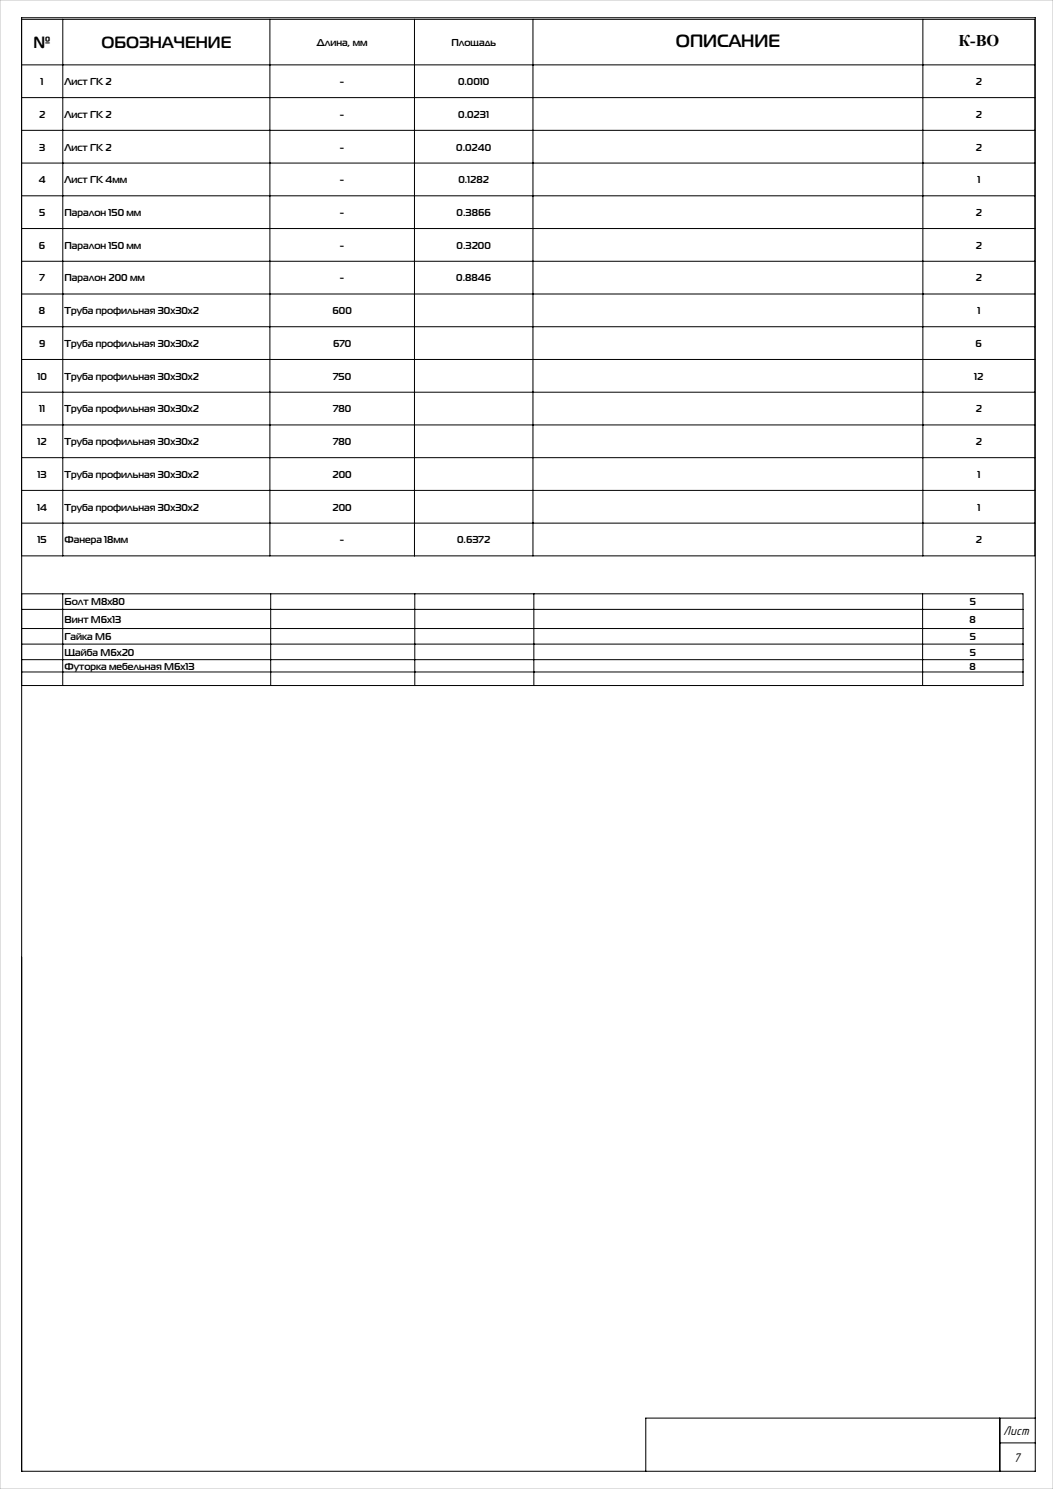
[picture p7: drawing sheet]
<svg xmlns="http://www.w3.org/2000/svg" width="297mm" height="420mm" viewBox="0 0 297 420" stroke-linecap="round" stroke-linejoin="round" font-family="sans-serif">
<defs><g id="words">
<text font-size="5" x="190.6" y="13.4">ОПИСАНИЕ</text>
<g font-size="4.6">
<text x="9.4" y="13.5">№</text>
<text x="28.6" y="13.5">ОБОЗНАЧЕНИЕ</text>
<text x="270.3" y="13">К-ВО</text>
</g>
<g font-size="3.7">
<text x="283" y="404.8">Лист</text>
<text x="285.9" y="412.5">7</text>
</g>
<g font-size="2.8">
<text x="89.4" y="13">Длина, мм</text>
<text x="127.3" y="13">Площадь</text>
<text x="11.5" y="24">1</text>
<text x="18.2" y="24">Лист ГК 2</text>
<text x="95.9" y="24">-</text>
<text x="129.2" y="24">0.0010</text>
<text x="275.2" y="24">2</text>
<text x="11" y="33.2">2</text>
<text x="18.2" y="33.2">Лист ГК 2</text>
<text x="95.9" y="33.2">-</text>
<text x="129.3" y="33.2">0.0231</text>
<text x="275.2" y="33.2">2</text>
<text x="11" y="42.5">3</text>
<text x="18.2" y="42.5">Лист ГК 2</text>
<text x="95.9" y="42.5">-</text>
<text x="128.7" y="42.5">0.0240</text>
<text x="275.2" y="42.5">2</text>
<text x="10.9" y="51.7">4</text>
<text x="18.2" y="51.7">Лист ГК 4мм</text>
<text x="95.9" y="51.7">-</text>
<text x="129.3" y="51.7">0.1282</text>
<text x="275.7" y="51.7">1</text>
<text x="11" y="60.9">5</text>
<text x="18.2" y="60.9">Паралон 150 мм</text>
<text x="95.9" y="60.9">-</text>
<text x="128.8" y="60.9">0.3866</text>
<text x="275.2" y="60.9">2</text>
<text x="11" y="70.2">6</text>
<text x="18.2" y="70.2">Паралон 150 мм</text>
<text x="95.9" y="70.2">-</text>
<text x="128.8" y="70.2">0.3200</text>
<text x="275.2" y="70.2">2</text>
<text x="11.1" y="79.4">7</text>
<text x="18.2" y="79.4">Паралон 200 мм</text>
<text x="95.9" y="79.4">-</text>
<text x="128.7" y="79.4">0.8846</text>
<text x="275.2" y="79.4">2</text>
<text x="11" y="88.6">8</text>
<text x="18.2" y="88.6">Труба профильная 30х30х2</text>
<text x="93.8" y="88.6">600</text>
<text x="275.7" y="88.6">1</text>
<text x="11" y="97.9">9</text>
<text x="18.2" y="97.9">Труба профильная 30х30х2</text>
<text x="93.9" y="97.9">670</text>
<text x="275.2" y="97.9">6</text>
<text x="10.6" y="107.1">10</text>
<text x="18.2" y="107.1">Труба профильная 30х30х2</text>
<text x="94" y="107.1">750</text>
<text x="274.8" y="107.1">12</text>
<text x="11" y="116.3">11</text>
<text x="18.2" y="116.3">Труба профильная 30х30х2</text>
<text x="94" y="116.3">780</text>
<text x="275.2" y="116.3">2</text>
<text x="10.6" y="125.6">12</text>
<text x="18.2" y="125.6">Труба профильная 30х30х2</text>
<text x="94" y="125.6">780</text>
<text x="275.2" y="125.6">2</text>
<text x="10.6" y="134.8">13</text>
<text x="18.2" y="134.8">Труба профильная 30х30х2</text>
<text x="93.8" y="134.8">200</text>
<text x="275.7" y="134.8">1</text>
<text x="10.5" y="144">14</text>
<text x="18.2" y="144">Труба профильная 30х30х2</text>
<text x="93.8" y="144">200</text>
<text x="275.7" y="144">1</text>
<text x="10.6" y="153.3">15</text>
<text x="18.2" y="153.3">Фанера 18мм</text>
<text x="95.9" y="153.3">-</text>
<text x="128.9" y="153.3">0.6372</text>
<text x="275.2" y="153.3">2</text>
<text x="18.2" y="170.8">Болт М8х80</text>
<text x="273.5" y="170.8">5</text>
<text x="18.2" y="175.7">Винт М6х13</text>
<text x="273.5" y="175.7">8</text>
<text x="18.2" y="185">Щайба М6х20</text>
<text x="18.2" y="180.6">Гайка М6</text>
<text x="273.5" y="180.6">5</text>
<text x="273.5" y="185">5</text>
<text x="18.2" y="188.9">Футорка мебельная М6х13</text>
<text x="273.5" y="188.9">8</text>
</g>
</g></defs>
<g fill="none" stroke="#000" stroke-width=".28">
<path d="M6.1 5.4h285.8v151.4h-285.8zM6.1 18.3h285.8M6.1 5h285.9v410h-285.9zM17.7 5.4v151.4M76.1 5.4v151.4M116.9 5.4v151.4M150.3 5.4v151.4M260.3 5.4v151.4M6.1 27.5h285.8M6.1 36.8h285.8M6.1 46h285.8M6.1 55.2h285.8"/>
<path d="M6.1 64.5h285.8M6.1 73.7h285.8M6.1 82.9h285.8M6.1 92.2h285.8M6.1 101.4h285.8M6.1 110.6h285.8M6.1 119.9h285.8M6.1 129.1h285.8M6.1 138.3h285.8M6.1 147.6h285.8M6.1 167.5h282.4v25.9h-282.4M6.1 171.9h282.4"/>
<path d="M6.1 177.3h282.4M17.7 167.5v25.9M76.4 167.5v25.9M117 167.5v25.9M150.6 167.5v25.9M260.2 167.5v25.9M6.1 181.7h282.4M6.1 186.1h282.4M6.1 189.5h282.4M282 400v15M292 400h-109.9v15M282 407h10"/>
</g>
<path d="M0 0h297v420h-297z" fill="none" stroke="#c0c0c0" stroke-width=".28"/>
<use href="#words"/>
</svg>
